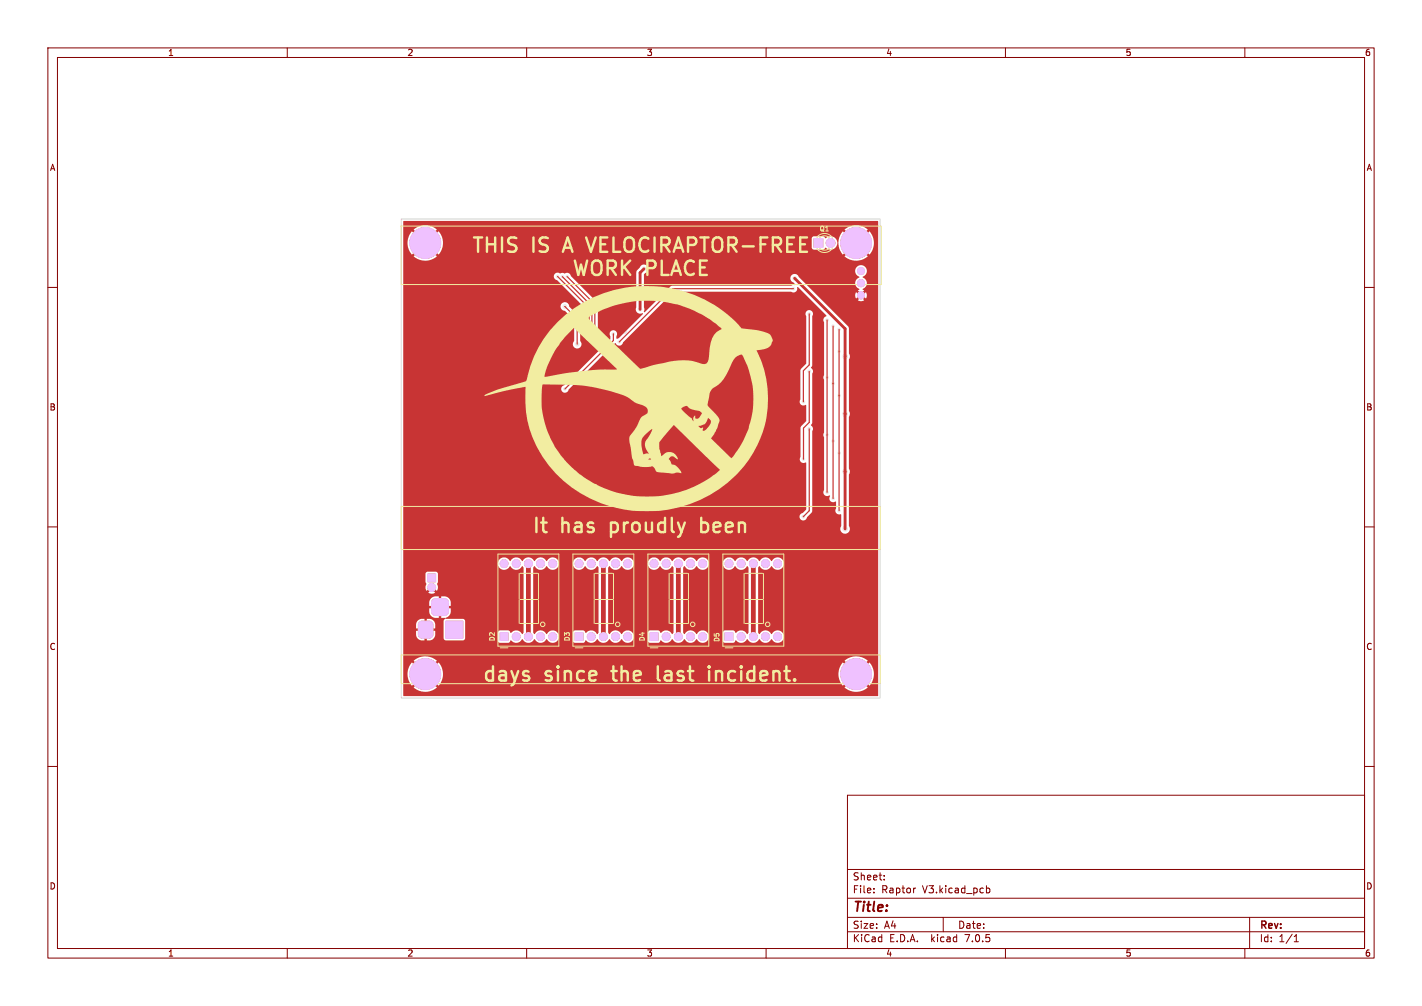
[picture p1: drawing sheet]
<svg xmlns="http://www.w3.org/2000/svg" width="297mm" height="210mm" viewBox="0 0 297 210" stroke-linecap="round" stroke-linejoin="round" font-family="sans-serif">
<defs><g id="words">
<g font-size="4.2" fill="#f2eda1">
<text x="98.4" y="53.7">THIS</text>
<text x="111" y="53.7">IS</text>
<text x="118.3" y="53.7">A VELOCIRAPTOR-FREE</text>
<text x="119.3" y="58.5">WORK</text>
<text x="134.8" y="58.5">PLACE</text>
<text x="111" y="112.2">It</text>
<text x="117.1" y="112.2">has</text>
<text x="127.9" y="112.2">proudly</text>
<text x="147.4" y="112.2">been</text>
<text x="100.6" y="143.2">days</text>
<text x="113.7" y="143.2">since</text>
<text x="128.4" y="143.2">the</text>
<text x="138.3" y="143.2">last</text>
<text x="149.7" y="143.2">incident.</text>
</g>
<text font-size="2.8" fill="#840000" x="178" y="190.8">Title:</text>
<g font-size="2.1" fill="#840000">
<text x="178" y="183.9">Sheet:</text>
<text x="178" y="186.6">File:</text>
<text x="184" y="186.6">Raptor</text>
<text x="192.6" y="186.6">V3.kicad_pcb</text>
<text x="178" y="196.8">KiCad</text>
<text x="178" y="194">Size:</text>
<text x="184.6" y="194">A4</text>
<text x="185.6" y="196.8">E.D.A.</text>
<text x="194.4" y="196.8">kicad</text>
<text x="200" y="194">Date:</text>
<text x="201.5" y="196.8">7.0.5</text>
<text x="263" y="194.2">Rev:</text>
<text x="263" y="196.8">Id:</text>
<text x="267" y="196.8">1/1</text>
</g>
<g font-size="1.8" fill="#840000">
<text x="35" y="11.8">1</text>
<text x="85" y="11.8">2</text>
<text x="135" y="11.8">3</text>
<text x="185" y="11.8">4</text>
<text x="235" y="11.8">5</text>
<text x="285" y="11.8">6</text>
<text x="10.4" y="35.8">A</text>
<text x="285.4" y="35.8">A</text>
<text x="10.3" y="85.8">B</text>
<text x="285.3" y="85.8">B</text>
<text x="10.3" y="135.8">C</text>
<text x="285.3" y="135.8">C</text>
<text x="10.3" y="185.8">D</text>
<text x="285.3" y="185.8">D</text>
<text x="35" y="199.8">1</text>
<text x="85" y="199.8">2</text>
<text x="135" y="199.8">3</text>
<text x="185" y="199.8">4</text>
<text x="235" y="199.8">5</text>
<text x="285" y="199.8">6</text>
</g>
<g font-size="1.4" fill="#f2eda1">
<text x="171.1" y="48.5">Q1</text>
<text x="103.5" y="133.9" transform="rotate(-90 103.5 133.9)">D2</text>
<text x="119.1" y="133.9" transform="rotate(-90 119.1 133.9)">D3</text>
<text x="134.8" y="133.9" transform="rotate(-90 134.8 133.9)">D4</text>
<text x="150.4" y="134.1" transform="rotate(-90 150.4 134.1)">D5</text>
</g>
</g></defs>
<g fill="none" stroke="#840000" stroke-width=".21">
<path d="M10 10h277v190h-277zM12 12h273v186h-273zM60 10v2M110 10v2M160 10v2M210 10v2M260 10v2M10 60h2M285 60h2M10 110h2M285 110h2M10 160h2"/>
<path d="M285 160h2M177 166h108v32h-108zM60 198v2M110 198v2M160 198v2M177 194.5h108M177 191.5h108M177 187.5h108M177 181.5h108M182.5 186.3v.1M182.5 185.5v.1M184.7 183.6v.1"/>
<path d="M184.7 182.8v.1M191.2 185.4l-.2 .1M197 191.5v3M206 185.5l.5-.1 .2 .3-.1 .6h-.6M206 184.9v1.5M210 198v2M260 198v2M261 191.5v6.5M270.3 196.6h.9M270.3 195.5l.4-.4v1.5"/>
</g>
<path d="M83.8 45.7h100v100h-100z" fill="none" stroke="#d0d2cd" stroke-width=".21"/>
<g fill="#c83434" stroke="#c83434" stroke-width=".21">
<path d="M170 49.8h1.8v1.8h-1.8z"/>
<path d="M104.5 132.1h1.6v1.6h-1.6z"/>
<path d="M135.8 132.1h1.6v1.6h-1.6z"/>
<path d="M151.5 132.1h1.6v1.6h-1.6z"/>
<path d="M120.1 132.1h1.6v1.6h-1.6z"/>
<path d="M93.1 129.7h3.6v3.5h-3.6z"/>
<path d="M87.6 130l.5-.3h1.7l.4 .3 .2 .4v2l-.3 .6-.4 .2h-1.6l-.5-.3-.2-.5v-2z"/>
<path d="M90.4 125.2l.5-.2h1.9a.88 .88 0 0 1 .9 .9v1.7a.88 .88 0 0 1-.9 .9h-1.8a.88 .88 0 0 1-.9-.9l.1-1.9z"/>
<path d="M89.4 119.8h1.6v1.6h-1.6z"/>
<circle cx="86.4" cy="140.7" r=".4"/>
<circle cx="87.1" cy="139" r=".4"/>
<circle cx="87.1" cy="142.4" r=".4"/>
<circle cx="88.8" cy="138.3" r=".4"/>
<circle cx="88.8" cy="140.7" r="3.2"/>
<circle cx="88.8" cy="143.1" r=".4"/>
<circle cx="90.5" cy="139" r=".4"/>
<circle cx="90.5" cy="142.4" r=".4"/>
<circle cx="91.2" cy="140.7" r=".4"/>
<circle cx="173.5" cy="50.7" r=".9"/>
<circle cx="107.8" cy="132.9" r=".8"/>
<circle cx="110.4" cy="132.9" r=".8"/>
<circle cx="112.9" cy="132.9" r=".8"/>
<circle cx="115.4" cy="132.9" r=".8"/>
<circle cx="115.4" cy="117.7" r=".8"/>
<circle cx="112.9" cy="117.7" r=".8"/>
<circle cx="110.4" cy="117.7" r=".8"/>
<circle cx="107.8" cy="117.7" r=".8"/>
<circle cx="105.3" cy="117.7" r=".8"/>
<circle cx="176.4" cy="140.7" r=".4"/>
<circle cx="177.1" cy="139" r=".4"/>
<circle cx="177.1" cy="142.4" r=".4"/>
<circle cx="178.8" cy="138.3" r=".4"/>
<circle cx="178.8" cy="140.7" r="3.2"/>
<circle cx="178.8" cy="143.1" r=".4"/>
<circle cx="180.5" cy="139" r=".4"/>
<circle cx="180.5" cy="142.4" r=".4"/>
<circle cx="181.2" cy="140.7" r=".4"/>
<circle cx="139.1" cy="132.9" r=".8"/>
<circle cx="141.7" cy="132.9" r=".8"/>
<circle cx="144.2" cy="132.9" r=".8"/>
<circle cx="146.8" cy="132.9" r=".8"/>
<circle cx="146.8" cy="117.7" r=".8"/>
<circle cx="144.2" cy="117.7" r=".8"/>
<circle cx="141.7" cy="117.7" r=".8"/>
<circle cx="139.1" cy="117.7" r=".8"/>
<circle cx="136.6" cy="117.7" r=".8"/>
<circle cx="86.4" cy="50.7" r=".4"/>
<circle cx="87.1" cy="49" r=".4"/>
<circle cx="87.1" cy="52.4" r=".4"/>
<circle cx="88.8" cy="48.3" r=".4"/>
<circle cx="88.8" cy="50.7" r="3.2"/>
<circle cx="88.8" cy="53.1" r=".4"/>
<circle cx="90.5" cy="49" r=".4"/>
<circle cx="90.5" cy="52.4" r=".4"/>
<circle cx="91.2" cy="50.7" r=".4"/>
<circle cx="154.8" cy="132.9" r=".8"/>
<circle cx="157.3" cy="132.9" r=".8"/>
<circle cx="159.9" cy="132.9" r=".8"/>
<circle cx="162.4" cy="132.9" r=".8"/>
<circle cx="162.4" cy="117.7" r=".8"/>
<circle cx="159.9" cy="117.7" r=".8"/>
<circle cx="157.3" cy="117.7" r=".8"/>
<circle cx="154.8" cy="117.7" r=".8"/>
<circle cx="152.3" cy="117.7" r=".8"/>
<circle cx="123.5" cy="132.9" r=".8"/>
<circle cx="126" cy="132.9" r=".8"/>
<circle cx="128.6" cy="132.9" r=".8"/>
<circle cx="131.1" cy="132.9" r=".8"/>
<circle cx="131.1" cy="117.7" r=".8"/>
<circle cx="128.6" cy="117.7" r=".8"/>
<circle cx="126" cy="117.7" r=".8"/>
<circle cx="123.5" cy="117.7" r=".8"/>
<circle cx="120.9" cy="117.7" r=".8"/>
<circle cx="176.4" cy="50.7" r=".4"/>
<circle cx="177.1" cy="49" r=".4"/>
<circle cx="177.1" cy="52.4" r=".4"/>
<circle cx="178.8" cy="48.3" r=".4"/>
<circle cx="178.8" cy="50.7" r="3.2"/>
<circle cx="178.8" cy="53.1" r=".4"/>
<circle cx="180.5" cy="49" r=".4"/>
<circle cx="180.5" cy="52.4" r=".4"/>
<circle cx="181.2" cy="50.7" r=".4"/>
<circle cx="179.8" cy="61.7" r=".72"/>
<circle cx="179.8" cy="59.1" r=".72"/>
<circle cx="179.8" cy="56.6" r=".72"/>
<circle cx="90.2" cy="122.6" r=".8"/>
</g>
<g fill="#ececec" stroke="#ececec" stroke-width=".21">
<circle cx="115.8" cy="76.6" r=".4"/>
<circle cx="120.5" cy="71.9" r=".4"/>
<circle cx="133.7" cy="64.6" r=".4"/>
<circle cx="166" cy="58.1" r=".4"/>
<circle cx="118" cy="64" r=".4"/>
<circle cx="176.5" cy="98.4" r=".5"/>
<circle cx="176.5" cy="86.4" r=".5"/>
<circle cx="176.5" cy="110.4" r=".5"/>
<circle cx="176.5" cy="74.4" r=".5"/>
<circle cx="121.5" cy="81" r=".5"/>
<circle cx="121.1" cy="93.2" r=".28"/>
<circle cx="163.8" cy="101.5" r=".5"/>
<circle cx="147.3" cy="47.9" r=".28"/>
<circle cx="139.7" cy="68" r=".5"/>
<circle cx="93.5" cy="115.3" r=".4"/>
<circle cx="177.9" cy="76.1" r=".5"/>
<circle cx="123.6" cy="138.3" r=".4"/>
<circle cx="178" cy="88.1" r=".5"/>
<circle cx="149.6" cy="129.5" r=".5"/>
<circle cx="130.4" cy="69.1" r=".5"/>
<circle cx="118.1" cy="129.5" r=".5"/>
<circle cx="164.6" cy="47.9" r=".28"/>
<circle cx="155" cy="138.3" r=".4"/>
<circle cx="163.8" cy="77.5" r=".5"/>
<circle cx="139.2" cy="138.3" r=".4"/>
<circle cx="131.9" cy="70.6" r=".5"/>
<circle cx="133.8" cy="129.5" r=".5"/>
<circle cx="103.1" cy="129.5" r=".5"/>
<circle cx="158" cy="58.5" r=".28"/>
<circle cx="155.7" cy="47.9" r=".28"/>
<circle cx="163.8" cy="65.5" r=".5"/>
<circle cx="112.6" cy="96.9" r=".5"/>
<circle cx="108.1" cy="138.3" r=".5"/>
<circle cx="177.9" cy="100.1" r=".5"/>
<circle cx="105.3" cy="56.1" r=".5"/>
<circle cx="121.9" cy="74.7" r=".4"/>
<circle cx="110.3" cy="56.1" r=".5"/>
<circle cx="163.8" cy="89.5" r=".5"/>
<circle cx="164.8" cy="129.5" r=".5"/>
<circle cx="118" cy="81.2" r=".28"/>
<circle cx="128.1" cy="69.7" r=".28"/>
<circle cx="124.2" cy="69.3" r=".28"/>
<circle cx="123.7" cy="69.8" r=".28"/>
<circle cx="117.4" cy="57.7" r=".28"/>
<circle cx="123.1" cy="70.4" r=".28"/>
<circle cx="116.4" cy="57.7" r=".28"/>
<circle cx="167.8" cy="83.9" r=".28"/>
<circle cx="169" cy="65.5" r=".28"/>
<circle cx="172.7" cy="78.8" r=".28"/>
<circle cx="172.7" cy="90.8" r=".28"/>
<circle cx="172.7" cy="66.8" r=".28"/>
<circle cx="172.7" cy="102.8" r=".28"/>
<circle cx="174" cy="80.1" r=".28"/>
<circle cx="174" cy="92.1" r=".28"/>
<circle cx="174" cy="104.1" r=".28"/>
<circle cx="174" cy="68.1" r=".28"/>
<circle cx="175.3" cy="68.8" r=".28"/>
<circle cx="175.3" cy="106.6" r=".28"/>
<circle cx="175.3" cy="94.6" r=".28"/>
<circle cx="175.3" cy="73.4" r=".28"/>
<circle cx="175.3" cy="82.6" r=".28"/>
<circle cx="167.8" cy="95.9" r=".28"/>
<circle cx="169" cy="77.5" r=".28"/>
<circle cx="167.8" cy="107.9" r=".28"/>
<circle cx="169" cy="89.5" r=".28"/>
<circle cx="129.3" cy="71.4" r=".28"/>
<circle cx="165.7" cy="60.3" r=".28"/>
</g>
<g fill="none" stroke="#c83434" stroke-width=".25">
<path d="M116.5 57.7l6.6 6.6v6.1M117.5 57.7l6.1 6.2 .1 5.9M118.5 57.7l5.7 5.8v5.8M118 64l2.5 2.6v5.3M118 64h.1M123.1 70.4h.1M123.1 69.6h.1M128.1 69.7h.1M128.1 69.7v1.4l-10.1 10.1M165.7 60.3h-25.2l-11.2 11.1M169 65.5v10.7l-1.2 1.2v6.5M169 77.5v10.7l-1.2 1.2v6.5"/>
<path d="M172.7 66.8v36M174 68.1v36M175.3 68.8v37.8M169 89.5v17.1l-1.2 1.3M174 80.1h.1M175.3 82.6h.1"/>
</g>
<path d="M133.7 56.9v7.7M166 58.1l10.5 10.5v41.8M176.5 98.4h.1M176.5 86.4h.1" fill="none" stroke="#c83434" stroke-width=".6"/>
<path d="M110.4 117.7v15.2M126 117.7v15.2M141.7 117.7v15.2M157.3 117.7v15.2" fill="none" stroke="#c83434" stroke-width="1"/>
<g fill="#c83434">
<path d="M90.1 141.7l.6 .5a.25 .25 0 0 0-.4 0 .25 .25 0 0 0 0 .4l-.5-.6z"/>
<path d="M87 142.2l.5-.5 .4 .3-.6 .6a.25 .25 0 0 0 0-.4 .25 .25 0 0 0-.3 0z"/>
<path d="M87.3 138.9l.6 .5-.4 .4-.5-.6a.25 .25 0 0 0 .3 0 .25 .25 0 0 0 0-.3z"/>
<path d="M89.8 139.4l.5-.5a.25 .25 0 0 0 0 .3 .25 .25 0 0 0 .4 0l-.6 .6z"/>
<path d="M179.8 142l.3-.3 .6 .5a.25 .25 0 0 0-.4 0 .25 .25 0 0 0 0 .4z"/>
<path d="M177 142.2l.5-.5 .4 .3-.6 .6a.25 .25 0 0 0 0-.4 .25 .25 0 0 0-.3 0z"/>
<path d="M177.3 138.9l.6 .5-.4 .4-.5-.6a.25 .25 0 0 0 .3 0 .25 .25 0 0 0 0-.3z"/>
<path d="M179.8 139.4l.5-.5a.25 .25 0 0 0 0 .3 .25 .25 0 0 0 .4 0l-.6 .6z"/>
<path d="M90.1 51.7l.6 .5a.25 .25 0 0 0-.4 0 .25 .25 0 0 0 0 .4l-.5-.6z"/>
<path d="M87 52.2l.5-.5 .4 .3-.6 .6a.25 .25 0 0 0 0-.4 .25 .25 0 0 0-.3 0z"/>
<path d="M87 49.2a.25 .25 0 0 0 .3 0 .25 .25 0 0 0 0-.3l.6 .5-.4 .4z"/>
<path d="M89.8 49.4l.5-.5a.25 .25 0 0 0 0 .3 .25 .25 0 0 0 .4 0l-.6 .6z"/>
<path d="M179.8 52l.3-.3 .6 .5a.25 .25 0 0 0-.4 0 .25 .25 0 0 0 0 .4z"/>
<path d="M177 52.2l.5-.5 .4 .3-.6 .6a.25 .25 0 0 0 0-.4 .25 .25 0 0 0-.3 0z"/>
<path d="M177.3 48.9l.6 .5-.4 .4-.5-.6a.25 .25 0 0 0 .3 0 .25 .25 0 0 0 0-.3z"/>
<path d="M179.8 49.4l.5-.5a.25 .25 0 0 0 0 .3 .25 .25 0 0 0 .4 0l-.6 .6z"/>
<path d="M84.2 46.2l99.1-.1 .1 .1v99.1h-99.1l-.1-4.6h.9l.2 1.2 .7 1.3 .9-.9a.25 .25 0 0 0 0 .3 .25 .25 0 0 0 .4 0l-.9 .9 .2 .2a3.7 3.7 0 0 0 4.7-.2l-.9-.8a.25 .25 0 0 0 .3-.1 .25 .25 0 0 0 0-.3l.9 .9 .7-1.3 .2-1.2h82.6l.2 1.2 .7 1.3 .9-.9a.25 .25 0 0 0 .1 .3 .25 .25 0 0 0 .3 0l-.9 .9 .2 .2a3.7 3.7 0 0 0 4.7-.2l-.9-.8a.25 .25 0 0 0 .3-.1 .25 .25 0 0 0 0-.3l.9 .9 .2-.3a3.7 3.7 0 0 0-.2-4.6l-.8 .8a.25 .25 0 0 0-.1-.3 .25 .25 0 0 0-.3 0l.9-.9-.3-.2a3.7 3.7 0 0 0-4.6 .2l.8 .9a.25 .25 0 0 0-.3 .1 .25 .25 0 0 0 0 .3l-.9-.9-.7 1.3-.2 1.1h-82.6l-.2-1.1-.7-1.3-.8 .8a.25 .25 0 0 0-.1-.3 .25 .25 0 0 0-.3 0l.9-.9-.3-.2a3.7 3.7 0 0 0-4.6 .2l.8 .9a.25 .25 0 0 0-.3 .1 .25 .25 0 0 0 0 .3l-.9-.9-.7 1.3-.2 1.1h-.9v-9.5h4.2v.5h-1.5v.9a1.37 1.37 0 0 0 1.8 1.1v-.8h.4v.8h.6a1.24 1.24 0 0 0 1.2-1.2v-.8h-1.5v-.5h1.5v-1a1.37 1.37 0 0 0-1.8-1v.8h-.4v-.8h-.6a1.24 1.24 0 0 0-1.2 1.2v.8h-2.7v-4.7h6.3v.5h-.8v.7a1.37 1.37 0 0 0 1.2 1.3h.8v-1.8h.4v1.8h.8l.1 .1-.4 .5v3.6l.2 .3 .3 .2h3.6l.3-.2 .2-.3v-3.6l-.2-.3-.3-.1h-3.5l-.2-.2 .1-.1a1.37 1.37 0 0 0 1-1.2v-.7h-.8v-.5h.8v-.8a1.38 1.38 0 0 0-1.2-1.2h-.8v1.7h-.4v-1.7h-.8a1.38 1.38 0 0 0-1.2 1.3v.7h-5.5v-3.9h4.7l.2 .8 .7-.7 .3 .3-.7 .7 .5 .2 1-.2-.7-.7 .4-.3 .6 .7a1.86 1.86 0 0 0 .1-1.6l.2-.3v-1.7l-.2-.3-.3-.2h-1.7l-.4 .4v1.8l.2 .4-.2 .7h-4.7v-4.9h19.8v.2a1.36 1.36 0 0 0 1.2 1.1 1.36 1.36 0 0 0 1.4-.8 1.42 1.42 0 0 0 1.2 .8 1.42 1.42 0 0 0 1.3-.8l.3 .3v13.5l-.4 .4a1.39 1.39 0 0 0-2.3-.3l-.5-.5-2 .1-.2 .3v1.7l.4 .5h1.7l.6-.5a1.4 1.4 0 0 0 2.4-.3 1.42 1.42 0 0 0 1.3 .8 1.42 1.42 0 0 0 1.2-.8 1.42 1.42 0 0 0 1.3 .8 1.42 1.42 0 0 0 1.3-.8 1.34 1.34 0 0 0 2 .6 1.34 1.34 0 0 0 0-2.2 1.34 1.34 0 0 0-2 .6 1.42 1.42 0 0 0-1.3-.8 1.42 1.42 0 0 0-1.3 .8l-.2-.4v-13.5l.3-.3a1.38 1.38 0 0 0 1.2 .8 1.38 1.38 0 0 0 1.3-.8 1.35 1.35 0 0 0 1.5 .7 1.35 1.35 0 0 0 1-1.2h2.9l.1 .2a1.36 1.36 0 0 0 1.1 1.1 1.36 1.36 0 0 0 1.4-.8 1.42 1.42 0 0 0 1.3 .8 1.42 1.42 0 0 0 1.3-.8l.2 .3v13.5l-.3 .4a1.39 1.39 0 0 0-2.4-.3l-.5-.5-1.9 .1-.3 .3v1.7l.4 .5h1.8l.6-.5a1.4 1.4 0 0 0 2.4-.3 1.42 1.42 0 0 0 1.2 .8 1.42 1.42 0 0 0 1.3-.8 1.42 1.42 0 0 0 1.3 .8 1.42 1.42 0 0 0 1.2-.8 1.34 1.34 0 0 0 2.1 .6 1.34 1.34 0 0 0 0-2.2 1.34 1.34 0 0 0-2.1 .6 1.42 1.42 0 0 0-1.2-.8 1.42 1.42 0 0 0-1.3 .8l-.3-.4v-13.5l.4-.3a1.38 1.38 0 0 0 1.2 .8 1.38 1.38 0 0 0 1.2-.8 1.35 1.35 0 0 0 1.5 .7 1.35 1.35 0 0 0 1.1-1.2h2.9v.2a1.36 1.36 0 0 0 1.2 1.1 1.36 1.36 0 0 0 1.4-.8 1.42 1.42 0 0 0 1.2 .8 1.42 1.42 0 0 0 1.3-.8l.3 .3v13.5l-.4 .4a1.39 1.39 0 0 0-2.3-.3l-.5-.5-1.9 .1-.3 .3v1.7l.4 .5h1.7l.7-.5a1.4 1.4 0 0 0 2.3-.3 1.42 1.42 0 0 0 1.3 .8 1.42 1.42 0 0 0 1.3-.8 1.42 1.42 0 0 0 1.2 .8 1.42 1.42 0 0 0 1.3-.8 1.34 1.34 0 0 0 2 .6 1.34 1.34 0 0 0 0-2.2 1.34 1.34 0 0 0-2 .6 1.42 1.42 0 0 0-1.3-.8 1.42 1.42 0 0 0-1.3 .8l-.2-.4v-13.5l.3-.3a1.38 1.38 0 0 0 1.3 .8 1.38 1.38 0 0 0 1.2-.8 1.35 1.35 0 0 0 1.5 .7 1.35 1.35 0 0 0 1.1-1.2h2.9v.2a1.36 1.36 0 0 0 1.1 1.1 1.36 1.36 0 0 0 1.4-.8 1.42 1.42 0 0 0 1.3 .8 1.42 1.42 0 0 0 1.3-.8l.2 .3v13.5l-.3 .4a1.39 1.39 0 0 0-2.3-.3l-.5-.5-2 .1-.2 .3v1.7l.4 .5h1.7l.6-.5a1.4 1.4 0 0 0 2.4-.3 1.42 1.42 0 0 0 1.2 .8 1.42 1.42 0 0 0 1.3-.8 1.42 1.42 0 0 0 1.3 .8 1.42 1.42 0 0 0 1.3-.8 1.34 1.34 0 0 0 2 .6 1.34 1.34 0 0 0 0-2.2 1.34 1.34 0 0 0-2.1 .6 1.42 1.42 0 0 0-1.2-.8 1.42 1.42 0 0 0-1.3 .8l-.3-.4v-13.5l.4-.3a1.38 1.38 0 0 0 1.2 .8 1.38 1.38 0 0 0 1.3-.8 1.34 1.34 0 0 0 2 .5 1.34 1.34 0 0 0 0-2.1 1.34 1.34 0 0 0-2.1 .5 1.42 1.42 0 0 0-1.2-.7 1.42 1.42 0 0 0-1.3 .7 1.42 1.42 0 0 0-1.3-.7 1.42 1.42 0 0 0-1.2 .7 1.42 1.42 0 0 0-1.3-.7 1.42 1.42 0 0 0-1.3 .7 1.35 1.35 0 0 0-1.5-.7 1.35 1.35 0 0 0-1 1.3h-2.9l-.1-.3a1.36 1.36 0 0 0-1.1-1 1.36 1.36 0 0 0-1.4 .7 1.42 1.42 0 0 0-1.3-.7 1.42 1.42 0 0 0-1.3 .7 1.42 1.42 0 0 0-1.2-.7 1.42 1.42 0 0 0-1.3 .7 1.42 1.42 0 0 0-1.3-.7 1.42 1.42 0 0 0-1.2 .7 1.35 1.35 0 0 0-1.5-.7 1.35 1.35 0 0 0-1.1 1.3h-2.9v-.3a1.36 1.36 0 0 0-1.2-1 1.36 1.36 0 0 0-1.4 .7 1.42 1.42 0 0 0-1.2-.7 1.42 1.42 0 0 0-1.3 .7 1.42 1.42 0 0 0-1.3-.7 1.42 1.42 0 0 0-1.3 .7 1.42 1.42 0 0 0-1.2-.7 1.42 1.42 0 0 0-1.3 .7 1.35 1.35 0 0 0-1.5-.7 1.35 1.35 0 0 0-1.1 1.3h-2.9v-.3a1.36 1.36 0 0 0-1.1-1 1.36 1.36 0 0 0-1.4 .7 1.42 1.42 0 0 0-1.3-.7 1.42 1.42 0 0 0-1.3 .7 1.42 1.42 0 0 0-1.2-.7 1.42 1.42 0 0 0-1.3 .7 1.42 1.42 0 0 0-1.3-.7 1.42 1.42 0 0 0-1.3 .7 1.35 1.35 0 0 0-1.4-.7 1.35 1.35 0 0 0-1.1 1.3h-19.8v-9.8h82.8v.1a.8 .8 0 0 0 .8 .7 .8 .8 0 0 0 .8-.7l.9-1 .2-.4-.1-16.6a.92 .92 0 0 0-.2-1.3l.3-.5-.1-10.2 .2-.5-.4-.8 .3-.5-.1-10.2a.8 .8 0 0 0 0-1.1 .8 .8 0 0 0-1.1 0 .8 .8 0 0 0-.1 1.1v9.9l-1.2 1.4v6.1a.84 .84 0 0 0 .1 1 .84 .84 0 0 0 1 .1l.1 3.4-1.2 1.4v6.1a.84 .84 0 0 0 .1 1 .84 .84 0 0 0 1 .2l.1 9.7-.7 .8-.5 .3-.2 .5h-82.8v-26.7h33a.8 .8 0 0 0 .8 .8 .8 .8 0 0 0 .8-.7l9.7-9.7a.87 .87 0 0 0 .9 .6 .87 .87 0 0 0 .7-.7l10.6-10.6h24.5a.85 .85 0 0 0 1 0 .85 .85 0 0 0 .3-1h.2l5.9 6.1a.87 .87 0 0 0-.5 1.3v11l-.1 .5 .1 .5v11a.88 .88 0 0 0 0 1v11a.83 .83 0 0 0 .2 1.1 .83 .83 0 0 0 1 0l.1 .1a.85 .85 0 0 0 .1 1.1 .85 .85 0 0 0 1.1 .1v1.5a.83 .83 0 0 0 .1 1 .83 .83 0 0 0 1 .2v2.4a1.01 1.01 0 0 0 .2 1.4 1.01 1.01 0 0 0 1.3-.1 1.01 1.01 0 0 0 .1-1.3v-10.8a1.06 1.06 0 0 0 0-1.2v-10.8a1.09 1.09 0 0 0 0-1.2v-10.8a1.06 1.06 0 0 0 0-1.2v-5.3l-.1-.3-9.1-9.1h10.5l.3 .8 .6 .5-.3 .2 .6 .7-.4 .3-.6-.6-.1 .2-.1 .7 .2 .4 .6-.6 .4 .4-.6 .6a1.2 1.2 0 0 0 1.3 0l-.6-.6 .3-.4 .7 .6 .1-.9-.1-.4-.7 .6-.3-.3 .6-.7-.3-.2a1.35 1.35 0 0 0 .9-1.3 1.35 1.35 0 0 0-.9-1.2 1.26 1.26 0 0 0 .7-1.9 1.26 1.26 0 0 0-2-.2 1.23 1.23 0 0 0 .5 1.9v.3a1.23 1.23 0 0 0-.8 1.1h-10.5l-1.2-1.3a.91 .91 0 0 0-1.6-.3 .91 .91 0 0 0 .4 1.5l.4 .4-.9 .2h-24.8l-.4 .2-5.4 5.4-.1-.1 .1-.5-.1-7.3 .2-.3a.91 .91 0 0 0 .4-1.5 .91 .91 0 0 0-1.5 .4l-.5 .5-.2 .4v7.3a.97 .97 0 0 0 .2 1.2 .97 .97 0 0 0 1.2 .1v.2l-5 5-.5 .1-.1-.5a.8 .8 0 0 0-.1-1.1 .8 .8 0 0 0-1.1 .1 .8 .8 0 0 0 0 1l-.1 .7-9.5 9.5-.5 .3-.2 .5h-33v-17.2h32.9a.96 .96 0 0 0 .9 .9l1.9 1.9v4.4a.92 .92 0 0 0 0 1.3 .92 .92 0 0 0 1.3 0 .92 .92 0 0 0 0-1.3v-4.8l-2.3-2.4a.91 .91 0 0 0-.9-.9 .91 .91 0 0 0-.9 .9h-32.9v-6.3h31.5l.1 .5 .6 .3 6 6v5.4a.81 .81 0 0 0 .4 1.2 .81 .81 0 0 0 1.1-.5l.5-.6a.81 .81 0 0 0 .5-1.2l-.1-5.6-5.6-5.6a.87 .87 0 0 0-1.3-.5l-.4-.1-.6 .1a.78 .78 0 0 0-.8-.1 .78 .78 0 0 0-.4 .7h-31.5v-7h.9l.2 1.2 .7 1.3 .9-.9a.25 .25 0 0 0 .1 .3 .25 .25 0 0 0 .3 0l-.9 .9 .2 .2a3.7 3.7 0 0 0 4.7-.2l-.9-.8a.25 .25 0 0 0 .3-.1 .25 .25 0 0 0 0-.3l.9 .9 .8-1.5h77.1l.2 .3 .3 .1h1.9l.5-.4a1.51 1.51 0 0 0 1.6 .3 1.51 1.51 0 0 0 1-1.3l.1 .1 .3 1.4 .6 1 .9-.9a.25 .25 0 0 0 0 .3 .25 .25 0 0 0 .4 0l-.9 .9 .2 .2a3.7 3.7 0 0 0 4.7-.2l-.9-.8a.25 .25 0 0 0 .3-.1 .25 .25 0 0 0 0-.3l.9 .9 .2-.3a3.7 3.7 0 0 0-.2-4.6l-.8 .8a.25 .25 0 0 0-.1-.3 .25 .25 0 0 0-.3 0l.9-.9-.3-.2a3.7 3.7 0 0 0-4.6 .2l.8 .9a.25 .25 0 0 0-.3 .1 .25 .25 0 0 0 0 .3l-.9-.9-.6 .9-.3 1.4-.1 .1a1.53 1.53 0 0 0-1-1.3 1.53 1.53 0 0 0-1.6 .3l-.5-.4-2.1 .1-.3 .3v2h-77.1a3.7 3.7 0 0 0-.8-3.4l-.8 .8a.25 .25 0 0 0-.1-.3 .25 .25 0 0 0-.3 0l.9-.9-.3-.2a3.7 3.7 0 0 0-4.6 .2l.8 .9a.25 .25 0 0 0-.3 .1 .25 .25 0 0 0 0 .3l-.9-.9-.7 1.3-.2 1.1h-.9z"/>
</g>
<g fill="none" stroke="#f2eda1" stroke-width=".21">
<path d="M83.8 47.2h100.3v12.2h-100.3zM170.6 49.5a1.99 1.99 0 0 1 3.3 .1M171.2 49.6a1.5 1.5 0 0 1 2 0M173.2 51.8a1.5 1.5 0 0 1-2 0M173.9 51.8a1.99 1.99 0 0 1-3.3 .2M83.8 105.7h100v9h-100zM104 115.7h12.7v19.2h-12.7zM108.4 119.7v5.4M108.6 119.7h3.7M112.5 119.7v5.4M83.8 136.7h100v6h-100zM104.5 135.2h1.6"/>
<path d="M108.4 125.3v4.9M108.6 130.2h3.7M108.6 125.1h3.7M112.5 125.3v4.9"/>
<circle cx="113.4" cy="130.3" r=".47"/>
</g>
<path d="M148.1 139.1v.3M148.1 139.1l-.1 .1 .1 .2M148.1 139.1l.1 .1-.1 .2M148.1 140.1v2" fill="none" stroke="#f2eda1" stroke-width=".5"/>
<path d="M116.4 67.2l1-.8h5.4l8.2 8a11.5 11.5 0 0 0 2.9 2.6l4.1-1.1a13.2 13.2 0 0 1 8.8 .1 .93 .93 0 0 0 1.2-.9l.1-1.2a6.8 6.8 0 0 1 1.6-4.6l1-.6-.1-.2-2.4-1.9-2.3-1.3a23.1 23.1 0 0 0-23.1 1.1h-5.4l.7-.7a26.7 26.7 0 0 1 36.8 2.8l1.5 .2a11 11 0 0 1 4.4 1.1 1.49 1.49 0 0 1 .3 1.9l-.2 .5a4.2 4.2 0 0 1-2.9 .9 22.4 22.4 0 0 1-7.8 29 26.7 26.7 0 0 1-35.6-4.9 22 22 0 0 1-4.9-14h3.4v.7a19.4 19.4 0 0 0 4.3 11.4l1.3 1.5 2.2 2 2.6 1.8a23.2 23.2 0 0 0 14.7 2.9 23.7 23.7 0 0 0 11.3-4.6l.9-.8-9.5-9.2h4.9l.5 .5 .6-.1-.2 .4 .2 .3 .6-.4 .6-.7a.96 .96 0 0 0-.2-1.7 1.88 1.88 0 0 1-2.1 1.7h-4.9l-.2-.2-2.1 2.5a2.03 2.03 0 0 0-.9 2.4l.4 1.6a1.9 1.9 0 0 1 2-.8 1.9 1.9 0 0 1 1.5 1.5l-.3-.1a.89 .89 0 0 0-1.4-.3l-.2 .3 .7 1.2a2.55 2.55 0 0 1 1.9 1.8l-.6-.1a12.4 12.4 0 0 1-4.6-.2 1.55 1.55 0 0 0-1-1.1 8.2 8.2 0 0 1-3.5-.1l-.2-.2-.3-1.2h3.9l-.2-.2-.4 .2h-3.3l-.6-3.4h2.5l.4 2.3 1.2-.1a2.2 2.2 0 0 1-.3-3.2l.9-1.9a3.7 3.7 0 0 0-2.2 2.9h-2.5l-.1-1.1 .3-.6a12.9 12.9 0 0 0 2.2-3.6l.8-.6a.84 .84 0 0 0 .5-1.3h7.1l1.2 1.3 1 .7 .4 .7-.1-.3a.8 .8 0 0 1 .4-1l.1 .7a.78 .78 0 0 0 1-.7l.3-.4-.7-.6a3.4 3.4 0 0 1-2.5-1l-.7 .2-.4 .4h-7.1l-.5-.5-.6-.2h13.7l.2 .3a7 7 0 0 1 2.3 2.9l-.8 2.3-1 1.4 4.2 4.2a19 19 0 0 0 2.3-21.6 2.47 2.47 0 0 0-2.3 2 8.4 8.4 0 0 1-3.3 4.6 2.42 2.42 0 0 0-1.3 2.3l-.3 1.6h-13.7l-1.2-.4a16.8 16.8 0 0 0-6.7-2.9l-2.7-.5-2.5-.4-7.7-.2-.2 3h-3.4l.1-2.5-4.4 .9-4.2 1.1 .1-.3a42.4 42.4 0 0 1 8.2-2.7l.4-.2 .3-.9 3.7 .1 4.6-.9a63.8 63.8 0 0 1 10.4-.7l-9-8.6-1.7 1.7a19.6 19.6 0 0 0-4.5 8.4h-3.5v-.2a23 23 0 0 1 6.2-11.2z" fill="#f2eda1"/>
<g fill="none" stroke="#f2eda1" stroke-width=".21">
<path d="M119.7 115.7h12.7v19.2h-12.7zM124.1 119.7v5.4M124.3 119.7h3.7M128.1 119.7v5.4M135.3 115.7h12.7v19.2h-12.7zM139.8 119.7v5.4M139.9 119.7h3.7M143.8 119.7v5.4M151 115.7h12.7v19.2h-12.7zM155.4 119.7v5.4M155.6 119.7h3.7M159.5 119.7v5.4"/>
<path d="M120.1 135.2h1.7M124.1 125.3v4.9M124.3 130.2h3.7M124.3 125.1h3.7M128.1 125.3v4.9M135.8 135.2h1.6M139.8 125.3v4.9M139.9 130.2h3.7M139.9 125.1h3.7M143.8 125.3v4.9M151.5 135.2h1.6M155.4 125.3v4.9"/>
<path d="M155.6 130.2h3.7M155.6 125.1h3.7M159.5 125.3v4.9"/>
<circle cx="129" cy="130.3" r=".47"/>
<circle cx="144.7" cy="130.3" r=".47"/>
<circle cx="160.3" cy="130.3" r=".47"/>
</g>
<g fill="#efc1ff" stroke="#efc1ff" stroke-width=".21">
<path d="M170 49.8h1.9v1.9h-1.9z"/>
<path d="M104.5 132.1h1.6v1.6h-1.6z"/>
<path d="M135.8 132.1h1.6v1.6h-1.6z"/>
<path d="M151.4 132.1h1.7v1.6h-1.7z"/>
<path d="M120.1 132.1h1.7v1.6h-1.7z"/>
<path d="M93.1 129.7h3.6v3.5h-3.6z"/>
<path d="M87.5 129.9l.6-.3 1.7 .1 .5 .2 .1 .5v2l-.3 .7-.4 .1h-1.6l-.6-.3-.1-.5v-2z"/>
<path d="M90.4 125.2l.5-.2 1.9-.1a.91 .91 0 0 1 .9 1v1.7a.91 .91 0 0 1-.9 .9h-1.8a.91 .91 0 0 1-.9-.9v-1.9z"/>
<path d="M89.3 119.8h1.7v1.7h-1.7z"/>
<circle cx="86.4" cy="140.7" r=".44"/>
<circle cx="87.1" cy="139" r=".44"/>
<circle cx="87.1" cy="142.4" r=".44"/>
<circle cx="88.8" cy="138.3" r=".44"/>
<circle cx="88.8" cy="140.7" r="3.2"/>
<circle cx="88.8" cy="143.1" r=".44"/>
<circle cx="90.5" cy="139" r=".44"/>
<circle cx="90.5" cy="142.4" r=".44"/>
<circle cx="91.2" cy="140.7" r=".44"/>
<circle cx="173.5" cy="50.7" r=".94"/>
<circle cx="107.8" cy="132.9" r=".84"/>
<circle cx="110.4" cy="132.9" r=".84"/>
<circle cx="112.9" cy="132.9" r=".84"/>
<circle cx="115.4" cy="132.9" r=".84"/>
<circle cx="115.4" cy="117.7" r=".84"/>
<circle cx="112.9" cy="117.7" r=".84"/>
<circle cx="110.4" cy="117.7" r=".84"/>
<circle cx="107.8" cy="117.7" r=".84"/>
<circle cx="105.3" cy="117.7" r=".84"/>
<circle cx="176.4" cy="140.7" r=".44"/>
<circle cx="177.1" cy="139" r=".44"/>
<circle cx="177.1" cy="142.4" r=".44"/>
<circle cx="178.8" cy="138.3" r=".44"/>
<circle cx="178.8" cy="140.7" r="3.2"/>
<circle cx="178.8" cy="143.1" r=".44"/>
<circle cx="180.5" cy="139" r=".44"/>
<circle cx="180.5" cy="142.4" r=".44"/>
<circle cx="181.2" cy="140.7" r=".44"/>
<circle cx="139.1" cy="132.9" r=".84"/>
<circle cx="141.7" cy="132.9" r=".84"/>
<circle cx="144.2" cy="132.9" r=".84"/>
<circle cx="146.8" cy="132.9" r=".84"/>
<circle cx="146.8" cy="117.7" r=".84"/>
<circle cx="144.2" cy="117.7" r=".84"/>
<circle cx="141.7" cy="117.7" r=".84"/>
<circle cx="139.1" cy="117.7" r=".84"/>
<circle cx="136.6" cy="117.7" r=".84"/>
<circle cx="86.4" cy="50.7" r=".44"/>
<circle cx="87.1" cy="49" r=".44"/>
<circle cx="87.1" cy="52.4" r=".44"/>
<circle cx="88.8" cy="48.3" r=".44"/>
<circle cx="88.8" cy="50.7" r="3.2"/>
<circle cx="88.8" cy="53.1" r=".44"/>
<circle cx="90.5" cy="49" r=".44"/>
<circle cx="90.5" cy="52.4" r=".44"/>
<circle cx="91.2" cy="50.7" r=".44"/>
<circle cx="154.8" cy="132.9" r=".84"/>
<circle cx="157.3" cy="132.9" r=".84"/>
<circle cx="159.9" cy="132.9" r=".84"/>
<circle cx="162.4" cy="132.9" r=".84"/>
<circle cx="162.4" cy="117.7" r=".84"/>
<circle cx="159.9" cy="117.7" r=".84"/>
<circle cx="157.3" cy="117.7" r=".84"/>
<circle cx="154.8" cy="117.7" r=".84"/>
<circle cx="152.3" cy="117.7" r=".84"/>
<circle cx="123.5" cy="132.9" r=".84"/>
<circle cx="126" cy="132.9" r=".84"/>
<circle cx="128.6" cy="132.9" r=".84"/>
<circle cx="131.1" cy="132.9" r=".84"/>
<circle cx="131.1" cy="117.7" r=".84"/>
<circle cx="128.6" cy="117.7" r=".84"/>
<circle cx="126" cy="117.7" r=".84"/>
<circle cx="123.5" cy="117.7" r=".84"/>
<circle cx="120.9" cy="117.7" r=".84"/>
<circle cx="176.4" cy="50.7" r=".44"/>
<circle cx="177.1" cy="49" r=".44"/>
<circle cx="177.1" cy="52.4" r=".44"/>
<circle cx="178.8" cy="48.3" r=".44"/>
<circle cx="178.8" cy="50.7" r="3.2"/>
<circle cx="178.8" cy="53.1" r=".44"/>
<circle cx="180.5" cy="49" r=".44"/>
<circle cx="180.5" cy="52.4" r=".44"/>
<circle cx="181.2" cy="50.7" r=".44"/>
<circle cx="179.8" cy="61.7" r=".76"/>
<circle cx="179.8" cy="59.1" r=".76"/>
<circle cx="179.8" cy="56.6" r=".76"/>
<circle cx="90.2" cy="122.6" r=".84"/>
</g>
<use href="#words"/>
</svg>
